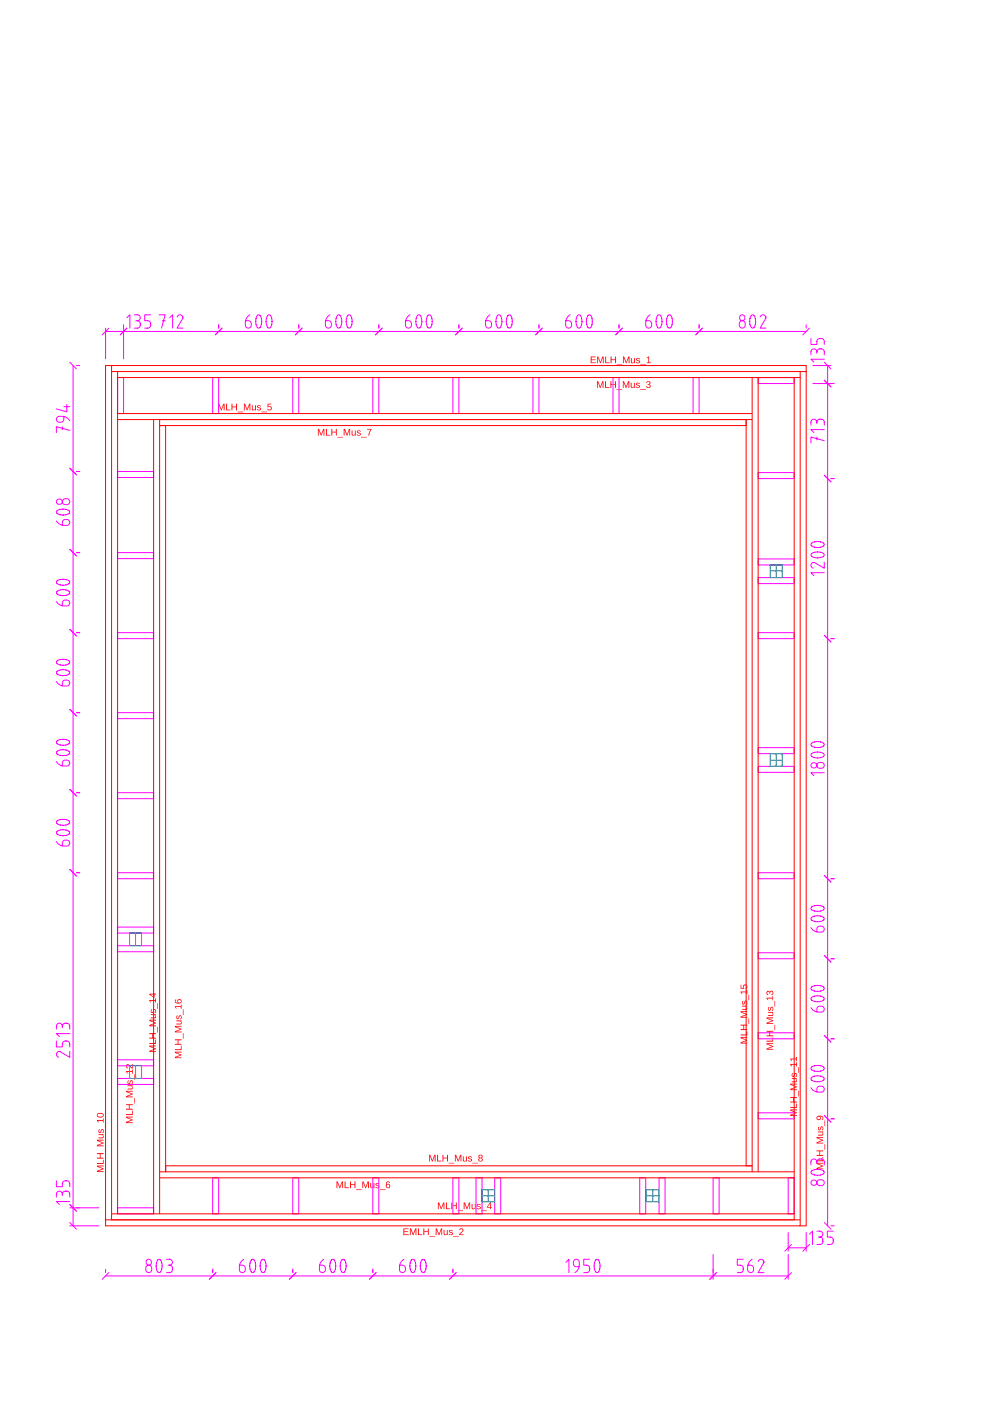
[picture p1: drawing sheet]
<svg xmlns="http://www.w3.org/2000/svg" width="297mm" height="420mm" viewBox="0 0 297 420" stroke-linecap="round" stroke-linejoin="round" font-family="sans-serif">
<path d="M31.6 109.6h210v2" fill="none" stroke="#f00" stroke-width=".3"/>
<path d="M178.9 114.3h.4l.6 1.7 .6-1.7h.4v2h-.3v-1.7l-.6 1.7h-.2l-.6-1.7v1.7h-.3zM181.4 114.3h.2v1.8h1v.2h-1.2zM183 114.3h.2v.9h1.1v-.9h.3v2h-.3v-.9h-1.1v.9h-.2zM184.8 116.7h1.7v.2h-1.7zM186.7 114.3h.3l.7 1.7 .6-1.7h.3v2h-.2v-1.7l-.7 1.7h-.1l-.7-1.7v1.7h-.2zM189 114.8h.3v1a.37 .37 0 0 0 .4 .4 .37 .37 0 0 0 .3-.5v-.9h.3v1.5h-.3v-.2a.52 .52 0 0 1-.6 .2 .52 .52 0 0 1-.4-.5zM190.8 114.9l.6-.1 .4 .3-.2 .1a.29 .29 0 0 0-.3-.3 .29 .29 0 0 0-.3 .2 .29 .29 0 0 0 .2 .3 .53 .53 0 0 1 .6 .7 .53 .53 0 0 1-.8 .2l-.5-.3 .5 .1a.34 .34 0 0 0 .5 0 .34 .34 0 0 0 0-.5 .34 .34 0 0 0-.5 0h-.1a.4 .4 0 0 1-.3-.3 .4 .4 0 0 1 .2-.4zM191.9 116.7h1.7v.2h-1.7zM193.8 114.5a.59 .59 0 0 1 1-.2 .59 .59 0 0 1-.2 1 .61 .61 0 0 1 .3 .9 .61 .61 0 0 1-1 .1l-.2-.5h.2a.42 .42 0 0 0 .5 .4 .42 .42 0 0 0 .3-.6 .42 .42 0 0 0-.6-.2v-.2a.38 .38 0 0 0 .6-.2 .38 .38 0 0 0-.3-.5 .38 .38 0 0 0-.5 .3h-.2z" fill="#f00"/>
<path d="M31.6 109.6v256" fill="none" stroke="#f00" stroke-width=".3"/>
<path d="M131.3 360.6h.3l.6 1.7 .7-1.7h.3v2h-.2v-1.7l-.7 1.7h-.2l-.6-1.7v1.7h-.2zM133.7 360.6h.2v1.8h1.1v.2h-1.3zM135.3 360.6h.3v.9h1v-.9h.3v2h-.3v-.9h-1v.9h-.3zM137.1 363h1.7v.2h-1.7zM139 360.6h.3l.7 1.7 .6-1.7h.3v2h-.2v-1.7l-.6 1.7h-.2l-.7-1.7v1.7h-.2zM141.4 361.1h.2v1a.37 .37 0 0 0 .4 .4 .37 .37 0 0 0 .3-.5v-.9h.3v1.5h-.2l-.1-.2a.52 .52 0 0 1-.5 .2 .52 .52 0 0 1-.4-.5zM143.1 361.2l.6-.1 .4 .3-.2 .1a.29 .29 0 0 0-.3-.3 .29 .29 0 0 0-.3 .2 .29 .29 0 0 0 .2 .3 .53 .53 0 0 1 .6 .7 .53 .53 0 0 1-.8 .2l-.4-.3 .5 .1a.34 .34 0 0 0 .4 0 .34 .34 0 0 0 0-.4 .34 .34 0 0 0-.5-.1 .4 .4 0 0 1-.4-.3 .4 .4 0 0 1 .2-.4zM144.2 363h1.7v.2h-1.7zM146.8 360.6h.3v1.4h.3v.2h-.3v.4h-.2v-.4h-1zM146.9 360.9l-.7 1.1h.7z" fill="#f00"/>
<path d="M31.6 365.6v2h208" fill="none" stroke="#f00" stroke-width=".3"/>
<path d="M100.9 354.3h.3l.7 1.7 .6-1.7h.3v2h-.2v-1.7l-.7 1.7h-.1l-.7-1.7v1.7h-.2zM103.3 354.3h.3v1.8h1v.2h-1.3zM104.9 354.3h.3v.9h1.1v-.9h.2v2h-.2v-.9h-1.1v.9h-.3zM106.7 356.7h1.7v.2h-1.7zM108.6 354.3h.4l.6 1.7 .6-1.7h.4v2h-.3v-1.7l-.6 1.7h-.2l-.7-1.7 .1 1.7h-.3zM111 354.8h.2v1a.37 .37 0 0 0 .5 .4 .37 .37 0 0 0 .3-.5v-.9h.2v1.5h-.2v-.2a.52 .52 0 0 1-.6 .2 .52 .52 0 0 1-.4-.5zM112.7 354.9l.7-.1 .3 .3-.2 .1a.29 .29 0 0 0-.2-.3 .29 .29 0 0 0-.4 .2 .29 .29 0 0 0 .2 .3 .53 .53 0 0 1 .6 .7 .53 .53 0 0 1-.8 .2l-.4-.3 .5 .1a.34 .34 0 0 0 .4 0 .34 .34 0 0 0 0-.5 .34 .34 0 0 0-.4 0h-.1a.4 .4 0 0 1-.3-.3 .4 .4 0 0 1 .1-.4zM113.8 356.7h1.7v.2h-1.7zM115.9 354.4l.6-.1 .4 .4-.7-.1-.3 .7a.64 .64 0 0 1 1 .2 .64 .64 0 0 1-.4 .9 .64 .64 0 0 1-.8-.6v-.8zM115.8 355.7a.45 .45 0 0 0 .9 0 .45 .45 0 0 0-.9 0z" fill="#f00"/>
<path d="M223.6 125.8v223.8" fill="none" stroke="#f00" stroke-width=".3"/>
<path d="M65.4 121.1h.3l.6 1.7 .7-1.7h.3v2h-.2v-1.8l-.7 1.8h-.2l-.6-1.8v1.8h-.2zM67.8 121.1h.3v1.7h1v.3h-1.3zM69.4 121.1h.3v.8h1.1v-.8h.2v2h-.2v-1h-1.1v1h-.3zM71.2 123.5h1.7v.1h-1.7zM73.1 121.1h.4l.6 1.7 .6-1.7h.4v2h-.3v-1.8l-.6 1.8h-.2l-.7-1.8v1.8h-.2zM75.5 121.5h.2v1a.37 .37 0 0 0 .4 .4 .37 .37 0 0 0 .3-.5v-.9h.3v1.6h-.2v-.3a.52 .52 0 0 1-.6 .3 .52 .52 0 0 1-.4-.5zM77.2 121.6l.7-.1 .3 .4h-.2a.29 .29 0 0 0-.2-.3 .29 .29 0 0 0-.4 .2 .29 .29 0 0 0 .2 .4 .53 .53 0 0 1 .6 .6 .53 .53 0 0 1-.8 .3l-.4-.4 .5 .2a.34 .34 0 0 0 .4-.1 .34 .34 0 0 0 0-.4 .34 .34 0 0 0-.4-.1h-.1a.4 .4 0 0 1-.3-.3 .4 .4 0 0 1 .1-.4zM78.3 123.5h1.7v.1h-1.7zM80.2 121.1h1.2v.2h-1v.6a.68 .68 0 0 1 1 .3 .68 .68 0 0 1-.4 1 .68 .68 0 0 1-.9-.6h.2a.45 .45 0 0 0 .7 .2 .45 .45 0 0 0 .1-.7 .45 .45 0 0 0-.7 0h-.3z" fill="#f00"/>
<path d="M223.6 349.6h1.8" fill="none" stroke="#f00" stroke-width=".3"/>
<path d="M128.6 346.3h.4l.6 1.7 .6-1.7h.4v2h-.3v-1.7l-.6 1.7h-.2l-.7-1.7 .1 1.7h-.3zM131 346.3h.3v1.8h1v.2h-1.3zM132.6 346.3h.3v.9h1.1v-.9h.3v2h-.3v-.9h-1.1v.9h-.3zM134.5 348.7h1.6v.2h-1.6zM136.4 346.3h.3l.6 1.7 .6-1.7h.4v2h-.2v-1.7l-.7 1.7h-.2l-.6-1.7v1.7h-.2zM138.7 346.8h.3v1a.37 .37 0 0 0 .4 .4 .37 .37 0 0 0 .3-.5v-.9h.2l.1 1.5h-.3v-.2a.52 .52 0 0 1-.6 .2 .52 .52 0 0 1-.4-.5zM140.4 346.9l.7-.1 .4 .3-.3 .1a.29 .29 0 0 0-.2-.3 .29 .29 0 0 0-.3 .2 .29 .29 0 0 0 .2 .3 .53 .53 0 0 1 .6 .7 .53 .53 0 0 1-.9 .2l-.4-.3 .5 .1a.34 .34 0 0 0 .5 0 .34 .34 0 0 0 0-.5 .34 .34 0 0 0-.5 0h-.1a.4 .4 0 0 1-.3-.3 .4 .4 0 0 1 .1-.4zM141.6 348.7h1.7v.2h-1.7zM143.6 346.4a.58 .58 0 0 1 .9 0 .58 .58 0 0 1-.2 .9 .58 .58 0 0 1 .2 .9 .58 .58 0 0 1-.9-.1 .58 .58 0 0 1 .1-.8l-.3-.3zM143.7 346.8a.37 .37 0 0 0 .7 0 .37 .37 0 0 0-.7 0zM143.6 347.8a.42 .42 0 0 0 .8 0 .42 .42 0 0 0-.8 0z" fill="#f00"/>
<path d="M225.4 349.6h-175.8v1.8" fill="none" stroke="#f00" stroke-width=".3"/>
<path d="M95.3 128.6h.3l.7 1.7 .6-1.7h.3v2h-.2v-1.7l-.6 1.7h-.2l-.7-1.7v1.7h-.2zM97.7 128.6h.3v1.8h1v.2h-1.3zM99.3 128.6h.3v.9h1.1v-.9h.2v2h-.2v-.9h-1.1v.9h-.3zM101.1 131h1.7v.2h-1.7zM103 128.6h.4l.6 1.7 .6-1.7h.4v2h-.3v-1.7l-.6 1.7h-.2l-.6-1.7v1.7h-.3zM105.4 129.1h.3v1a.37 .37 0 0 0 .4 .4 .37 .37 0 0 0 .3-.5v-.9h.2v1.5h-.2v-.2a.52 .52 0 0 1-.6 .2 .52 .52 0 0 1-.4-.5zM107.1 129.2l.7-.1 .3 .3-.2 .1a.29 .29 0 0 0-.2-.3 .29 .29 0 0 0-.3 .2 .29 .29 0 0 0 .1 .3 .53 .53 0 0 1 .7 .7 .53 .53 0 0 1-.9 .2l-.4-.3 .5 .1a.34 .34 0 0 0 .4 0 .34 .34 0 0 0 0-.4 .34 .34 0 0 0-.4-.1h-.1a.4 .4 0 0 1-.3-.3 .4 .4 0 0 1 .1-.4zM108.2 131h1.7v.2h-1.7zM110 128.6h1.4l-.7 2h-.3l.1-.4 .6-1.4h-1.1z" fill="#f00"/>
<path d="M47.8 127.6h1.8v223.8" fill="none" stroke="#f00" stroke-width=".3"/>
<path d="M244.7 348.7h2v.3h-1.7l1.7 .6v.2l-1.7 .6h1.7v.3h-2v-.4l1.8-.6-1.8-.6zM244.7 348h1.8v-1h.2v1.3h-2zM244.7 345h2v.3h-.9v1.1h.9v.2h-2v-.2h.9v-1.1h-.9zM247.1 343.1h.2v1.7h-.2zM244.7 341h2v.2h-1.7l1.7 .7v.2l-1.7 .6h1.7v.2h-2v-.3l1.8-.6-1.8-.7zM245.2 339.3h1.5v.3h-.2a.52 .52 0 0 1 .3 .6 .52 .52 0 0 1-.6 .4h-1v-.3h1a.37 .37 0 0 0 .4-.4 .37 .37 0 0 0-.5-.3h-.9zM245.4 337.9l.2-.1v.2a.29 .29 0 0 0-.3 .3 .29 .29 0 0 0 .2 .3 .29 .29 0 0 0 .3-.2 .53 .53 0 0 1 .7-.6 .53 .53 0 0 1 .3 .9l-.4 .4 .2-.5a.34 .34 0 0 0-.1-.5 .34 .34 0 0 0-.4 0 .34 .34 0 0 0-.1 .5v.1a.48 .48 0 0 1-.7 .2 .48 .48 0 0 1-.1-.7zM247.1 336h.2v1.7h-.2zM244.8 334.9a1.03 1.03 0 0 1 1.3-.4 1.03 1.03 0 0 1 .6 1.2l-.3 .2 .1-.8-.7-.3a.67 .67 0 0 1 0 1 .67 .67 0 0 1-.9 0 .67 .67 0 0 1-.1-.9zM244.9 335.3a.45 .45 0 0 0 .9 0 .45 .45 0 0 0-.9 0z" fill="#f00"/>
<path d="M223.6 125.8v1.8" fill="none" stroke="#f00" stroke-width=".3"/>
<path d="M29.1 349.5h2v.3h-1.8l1.8 .6v.2l-1.8 .7h1.8v.2h-2v-.4l1.7-.6-1.7-.6zM29.1 348.8h1.7v-1h.3v1.3h-2zM29.1 345.8h2v.3h-1v1.1h1v.3h-2v-.3h.8v-1.1h-.8zM31.5 344h.1v1.6h-.1zM29.1 341.8h2v.3l-1.8-.1 1.8 .7v.2l-1.8 .6h1.8v.3h-2v-.4l1.7-.6-1.7-.6zM29.5 340.2l1.6-.1v.3h-.3a.52 .52 0 0 1 .3 .6 .52 .52 0 0 1-.5 .4h-1.1v-.3h1a.37 .37 0 0 0 .4-.4 .37 .37 0 0 0-.5-.3h-.9zM29.7 338.7l.2-.1v.3a.29 .29 0 0 0-.3 .2 .29 .29 0 0 0 .2 .3 .29 .29 0 0 0 .4-.2 .53 .53 0 0 1 .6-.6 .53 .53 0 0 1 .3 .9l-.4 .4 .2-.5a.34 .34 0 0 0-.1-.5 .34 .34 0 0 0-.4 0 .34 .34 0 0 0-.1 .5v.1a.48 .48 0 0 1-.7 .3 .48 .48 0 0 1-.1-.8zM31.5 336.8h.1v1.7h-.1zM29.1 335.9h1.7v-.5h.3v1.3h-.3v-.5h-1.5l.3 .4h-.2zM29.2 334a1.01 1.01 0 0 1 1.2-.2 1.01 1.01 0 0 1 .6 1.1 1.01 1.01 0 0 1-1.3 .3 1.01 1.01 0 0 1-.6-1.1zM29.3 334.2v.1a.85 .85 0 0 0 .7 .7 .85 .85 0 0 0 .9-.4l-.1-.4-.3-.1z" fill="#f00"/>
<path d="M47.8 127.6h175.8" fill="none" stroke="#f00" stroke-width=".3"/>
<g fill="#f00">
<path d="M37.8 334.9h2v.2h-1.8l1.8 .7v.1l-1.8 .7h1.8v.2h-2v-.3l1.7-.7-1.7-.6zM37.8 334.1h1.8v-1h.2v1.3h-2zM37.8 331.2h2v.2h-.9v1.1h.9v.3h-2v-.3h.8v-1.1h-.8zM40.2 329.3h.2v1.7h-.2zM37.8 327.1h2v.3h-1.8l1.8 .6v.2l-1.8 .7 1.8-.1v.3h-2v-.4l1.7-.6-1.7-.6zM38.2 325.5h1.6v.2h-.3a.52 .52 0 0 1 .3 .6 .52 .52 0 0 1-.5 .4h-1.1v-.2h1a.37 .37 0 0 0 .4-.4 .37 .37 0 0 0-.5-.4h-.9zM38.4 324h.2v.2a.29 .29 0 0 0-.3 .2 .29 .29 0 0 0 .2 .4 .29 .29 0 0 0 .4-.2 .53 .53 0 0 1 .6-.6 .53 .53 0 0 1 .3 .8l-.4 .4 .2-.5a.34 .34 0 0 0 0-.4 .34 .34 0 0 0-.5 0 .34 .34 0 0 0 0 .4l-.1 .1a.48 .48 0 0 1-.7 .3 .48 .48 0 0 1-.1-.8zM40.2 322.2h.2v1.7h-.2zM37.8 321.2h1.8v-.5h.2v1.3h-.2v-.5h-1.6l.4 .4h-.3zM37.9 319.3a1.51 1.51 0 0 1 1.7 .9v-1.1h.2v1.4l-.9-.7a.46 .46 0 0 0-.6-.4 .46 .46 0 0 0-.2 .7l.2 .3-.5-.3z"/>
<path d="M236.9 332.7h2v.3h-1.8l1.8 .6v.2l-1.8 .6h1.8v.3h-2v-.4l1.7-.6-1.7-.6zM236.9 332h1.7v-1h.3v1.3h-2zM236.9 329h2v.3h-1v1.1h1v.2h-2v-.2h.8v-1.1h-.8zM239.2 327.1h.2v1.7h-.2zM236.9 325h2v.2h-1.8l1.8 .7v.2l-1.8 .6h1.8v.2h-2v-.3l1.7-.6-1.7-.7zM237.3 323.3h1.6v.3h-.3a.52 .52 0 0 1 .3 .6 .52 .52 0 0 1-.6 .4h-1v-.3h1a.37 .37 0 0 0 .4-.4 .37 .37 0 0 0-.5-.3h-.9zM237.5 321.9l.2-.1v.2a.29 .29 0 0 0-.3 .3 .29 .29 0 0 0 .2 .3 .29 .29 0 0 0 .3-.2 .53 .53 0 0 1 .7-.6 .53 .53 0 0 1 .3 .9l-.4 .4 .2-.5a.34 .34 0 0 0-.1-.5 .34 .34 0 0 0-.4 0 .34 .34 0 0 0-.1 .5v.1a.48 .48 0 0 1-.7 .2 .48 .48 0 0 1-.1-.7zM239.2 320h.2v1.7h-.2zM236.9 319.1h1.7v-.5h.3v1.2h-.3v-.5h-1.5l.3 .5h-.2zM236.9 317.5h1.7v-.5h.3v1.2h-.3v-.5h-1.5l.3 .5h-.2z"/>
<path d="M229.8 312.9h2v.2h-1.8l1.8 .6v.2l-1.8 .7h1.8v.2h-2v-.4l1.7-.6-1.7-.6zM229.8 312.1h1.7v-1h.3v1.3h-2zM229.8 309.1h2v.3h-1v1.1h1v.3h-2v-.3h.8v-1.1h-.8zM232.2 307.3h.1v1.7h-.1zM229.8 305.1h2v.3h-1.8l1.8 .6v.2l-1.8 .6h1.8v.3h-2v-.4l1.7-.6-1.7-.6zM230.2 303.5h1.6v.2h-.3a.52 .52 0 0 1 .3 .6 .52 .52 0 0 1-.6 .4h-1v-.3h1a.37 .37 0 0 0 .4-.4 .37 .37 0 0 0-.5-.3h-.9zM230.4 302l.2-.1v.3a.29 .29 0 0 0-.3 .2 .29 .29 0 0 0 .2 .3 .29 .29 0 0 0 .3-.1 .53 .53 0 0 1 .7-.7 .53 .53 0 0 1 .3 .9l-.4 .4 .2-.5a.34 .34 0 0 0-.1-.4 .34 .34 0 0 0-.4 0 .34 .34 0 0 0-.1 .4v.1a.48 .48 0 0 1-.7 .3 .48 .48 0 0 1-.1-.8zM232.2 300.2h.1v1.7h-.1zM229.8 299.2h1.7v-.5h.3v1.3h-.3v-.5h-1.5l.3 .4h-.2zM229.9 297.3l.5-.1 .3 .4a.61 .61 0 0 1 1-.4 .61 .61 0 0 1 0 1l-.5 .3v-.3a.42 .42 0 0 0 .4-.5 .42 .42 0 0 0-.5-.3 .42 .42 0 0 0-.2 .6h-.3a.38 .38 0 0 0-.2-.6 .38 .38 0 0 0-.5 .3 .38 .38 0 0 0 .4 .5v.2l-.5-.3z"/>
<path d="M222 311h2v.2h-1.8l1.8 .7v.2l-1.8 .6h1.8v.2h-2v-.3l1.7-.6-1.7-.6zM222 310.3h1.8v-1.1h.2v1.3h-2zM222 307.3h2v.3h-1v1h1v.3h-2v-.3h.8v-1h-.8zM224.4 305.4h.2v1.7h-.2zM222 303.3h2v.2h-1.8l1.8 .6v.2l-1.8 .7h1.8v.2h-2v-.3l1.7-.7-1.7-.6zM222.4 301.6h1.6v.2l-.3 .1a.52 .52 0 0 1 .3 .5 .52 .52 0 0 1-.5 .4h-1.1v-.2h1a.37 .37 0 0 0 .4-.4 .37 .37 0 0 0-.5-.3h-.9zM222.6 300.2l.2-.1v.2a.29 .29 0 0 0-.3 .3 .29 .29 0 0 0 .2 .3 .29 .29 0 0 0 .4-.2 .53 .53 0 0 1 .6-.6 .53 .53 0 0 1 .3 .8l-.4 .4 .2-.4a.34 .34 0 0 0-.1-.5 .34 .34 0 0 0-.4 0 .34 .34 0 0 0 0 .5h-.1a.48 .48 0 0 1-.7 .3 .48 .48 0 0 1-.1-.7zM224.4 298.3h.2v1.7h-.2zM222 297.4h1.8v-.5h.2v1.2h-.2v-.5h-1.6l.3 .5h-.2zM222 295.3h.2v1h.6a.68 .68 0 0 1 .3-1 .68 .68 0 0 1 1 .4 .68 .68 0 0 1-.6 .9v-.2a.45 .45 0 0 0 .2-.7 .45 .45 0 0 0-.7-.1 .45 .45 0 0 0 0 .7v.3l-1-.1z"/>
<path d="M44.7 313.6h2v.2h-1.7l1.7 .6v.2l-1.7 .7h1.7v.2h-2v-.3l1.8-.7-1.8-.6zM44.7 312.8h1.8v-1h.2v1.3h-2zM44.7 309.8h2v.3h-.9v1.1h.9v.3h-2v-.3h.9v-1.1h-.9zM47.1 308h.2v1.7h-.2zM44.7 305.8h2v.3h-1.7l1.7 .6v.2l-1.7 .6h1.7v.3h-2v-.4l1.8-.6-1.8-.6zM45.2 304.2h1.5v.2h-.2a.52 .52 0 0 1 .3 .6 .52 .52 0 0 1-.6 .4h-1v-.3h1a.37 .37 0 0 0 .4-.4 .37 .37 0 0 0-.5-.3h-.9zM45.4 302.7h.2v.2a.29 .29 0 0 0-.3 .2 .29 .29 0 0 0 .2 .3 .29 .29 0 0 0 .3-.1 .53 .53 0 0 1 .7-.7 .53 .53 0 0 1 .3 .9l-.4 .4 .2-.5a.34 .34 0 0 0-.1-.4 .34 .34 0 0 0-.4 0 .34 .34 0 0 0-.1 .4v.1a.48 .48 0 0 1-.7 .3 .48 .48 0 0 1-.1-.8zM47.1 300.9h.2v1.7h-.2zM44.7 299.9h1.8v-.5h.2v1.3h-.2v-.5h-1.5l.3 .4h-.2zM44.7 298h1.4v-.2h.2v.2h.4v.3h-.4v.9h-.2l-1.4-.9zM45 298.3l1.1 .7v-.7z"/>
<path d="M52.4 315.4h2v.3l-1.7-.1 1.7 .7v.2l-1.7 .6h1.7v.3h-2v-.4l1.7-.6-1.7-.6zM52.4 314.7h1.8v-1h.2v1.2h-2zM52.4 311.7h2v.3h-.9v1h.9v.3h-2v-.3h.9v-1h-.9zM54.8 309.8h.2v1.7h-.2zM52.4 307.7h2v.2h-1.7l1.7 .6v.2l-1.7 .7h1.7v.2h-2v-.3l1.7-.7-1.7-.6zM52.9 306h1.5v.2l-.2 .1a.52 .52 0 0 1 .2 .6 .52 .52 0 0 1-.5 .3h-1v-.2h1a.37 .37 0 0 0 .3-.4 .37 .37 0 0 0-.4-.3h-.9zM53.1 304.6l.1-.1 .1 .2a.29 .29 0 0 0-.3 .3 .29 .29 0 0 0 .2 .3 .29 .29 0 0 0 .3-.2 .53 .53 0 0 1 .6-.6 .53 .53 0 0 1 .3 .8l-.3 .4 .1-.4a.34 .34 0 0 0 0-.5 .34 .34 0 0 0-.5 0 .34 .34 0 0 0 0 .5 .48 .48 0 0 1-.7 .3 .48 .48 0 0 1-.1-.7zM54.8 302.7h.2v1.7h-.2zM52.4 301.8h1.8v-.5h.2v1.2h-.2v-.5h-1.5l.3 .5h-.3zM52.5 299.8l.3-.1-.1 .8 .7 .2a.64 .64 0 0 1 .2-1 .64 .64 0 0 1 .9 .4 .64 .64 0 0 1-.6 .8l-.6 .1a.73 .73 0 0 1-.8-.3 .73 .73 0 0 1 0-.9zM53.3 300.3a.45 .45 0 0 0 .9 0 .45 .45 0 0 0-.9 0z"/>
</g>
<g fill="none" stroke="#f0f" stroke-width=".3">
<path d="M31.6 98.4v9.2M31.6 99.4h210M32.6 98.4l-2 2M37 97.4v10.2M38 95.3l.9-.9v4M38 98.4l-2 2M40.3 94.4h.9a.89 .89 0 0 1 .8 .9 .89 .89 0 0 1-.8 .9M40.7 96.2h.5M41.2 96.2a1.13 1.13 0 0 1 .9 1.1 1.13 1.13 0 0 1-.9 1.1h-.9M45.2 94.4h-1.8v1.8h.9a1.13 1.13 0 0 1 .9 1.1 1.13 1.13 0 0 1-.9 1.1h-.9M47.7 94.4h1.8l-1.1 4M48.6 96.2h.9"/>
<path d="M50.9 95.3l.8-.9v4M53.1 95.1a.87 .87 0 0 1 1-.7 .87 .87 0 0 1 .7 1l-1.7 3h1.8M65.5 97.4v1M66.5 98.4l-2 2M74.9 94.4a2.88 2.88 0 0 0-1.1 3.7 1.07 1.07 0 0 0 1.6-.5 1.07 1.07 0 0 0-1-1.4h-.8M77.2 94.5a.83 .83 0 0 1 .9 .2 .83 .83 0 0 1 .2 .8v2.1l-.5 .7-.4 .1-.6-.8-.1-.9v-1.2zM80.4 94.5a.83 .83 0 0 1 .8 .2 .83 .83 0 0 1 .3 .8l-.1 2.1-.4 .7-.5 .1-.6-.8-.1-.9 .1-1.2zM89.5 97.4v1M90.5 98.4l-2 2M98.9 94.4a2.88 2.88 0 0 0-1.1 3.7 1.07 1.07 0 0 0 1.6-.5 1.07 1.07 0 0 0-1-1.4h-.8M101.2 94.5a.83 .83 0 0 1 .9 .2 .83 .83 0 0 1 .2 .8v2.1l-.5 .7-.4 .1-.6-.8-.1-.9v-1.2zM104.4 94.5a.83 .83 0 0 1 .8 .2 .83 .83 0 0 1 .3 .8l-.1 2.1-.4 .7-.5 .1-.6-.8-.1-.9 .1-1.2z"/>
<path d="M113.5 97.4v1M114.5 98.4l-2 2M122.9 94.4a2.88 2.88 0 0 0-1.1 3.7 1.07 1.07 0 0 0 1.6-.5 1.07 1.07 0 0 0-1-1.4h-.8M125.2 94.5a.83 .83 0 0 1 .9 .2 .83 .83 0 0 1 .2 .8v2.1l-.5 .7-.4 .1-.6-.8-.1-.9v-1.2zM128.4 94.5a.83 .83 0 0 1 .8 .2 .83 .83 0 0 1 .3 .8l-.1 2.1-.4 .7-.5 .1-.6-.8-.1-.9 .1-1.2zM137.5 97.4v1M138.5 98.4l-2 2M146.9 94.4a2.88 2.88 0 0 0-1.1 3.7 1.07 1.07 0 0 0 1.6-.5 1.07 1.07 0 0 0-1-1.4h-.8M149.2 94.5a.83 .83 0 0 1 .9 .2 .83 .83 0 0 1 .2 .8v2.1l-.5 .7-.4 .1-.6-.8-.1-.9v-1.2zM152.4 94.5a.83 .83 0 0 1 .8 .2 .83 .83 0 0 1 .3 .8l-.1 2.1-.4 .7-.5 .1-.6-.8-.1-.9 .1-1.2zM161.5 97.4v1M162.5 98.4l-2 2"/>
<path d="M170.9 94.4a2.88 2.88 0 0 0-1.1 3.7 1.07 1.07 0 0 0 1.6-.5 1.07 1.07 0 0 0-1-1.4h-.8M173.2 94.5a.83 .83 0 0 1 .9 .2 .83 .83 0 0 1 .2 .8v2.1l-.5 .7-.4 .1-.6-.8-.1-.9v-1.2zM176.4 94.5a.83 .83 0 0 1 .8 .2 .83 .83 0 0 1 .3 .8l-.1 2.1-.4 .7-.5 .1-.6-.8-.1-.9 .1-1.2zM185.5 97.4v1M186.5 98.4l-2 2M194.9 94.4a2.88 2.88 0 0 0-1.1 3.7 1.07 1.07 0 0 0 1.6-.5 1.07 1.07 0 0 0-1-1.4h-.8M197.2 94.5a.83 .83 0 0 1 .9 .2 .83 .83 0 0 1 .2 .8v2.1l-.5 .7-.4 .1-.6-.8-.1-.9v-1.2zM200.4 94.5a.83 .83 0 0 1 .8 .2 .83 .83 0 0 1 .3 .8l-.1 2.1-.4 .7-.5 .1-.6-.8-.1-.9 .1-1.2zM209.5 97.4v1M210.5 98.4l-2 2M221.9 96.4a1.01 1.01 0 0 1 1.5 .9 1.01 1.01 0 0 1-1.5 .8l-.3-.6zM224.7 96.4v.6a1 1 0 0 0 1.2 1.3l.5-1v-1.8a.82 .82 0 0 0-.3-.8 .82 .82 0 0 0-.9-.1l-.5 1.8"/>
<path d="M227.8 95.1a.87 .87 0 0 1 1.1-.7 .87 .87 0 0 1 .6 1l-1.7 3h1.8M241.6 97.4v1M242.6 98.4l-2 2M20.9 108.6l2 2M21.9 109.6v258M22.9 109.6h1M35.2 113.2h1.8v10.8h-1.8zM63.7 113.2h1.8v10.8h-1.8zM87.7 113.2h1.8v10.8h-1.8zM111.7 113.2h1.8v10.8h-1.8zM135.7 113.2h1.8v10.8h-1.8zM159.7 113.2h1.8v10.8h-1.8z"/>
<path d="M183.7 113.2h1.8v10.8h-1.8zM207.7 113.2h1.8v10.8h-1.8zM227.2 113.2h10.8v1.8h-10.8zM243.1 101.5v1.8h1.7v-.9a1.13 1.13 0 0 1 1.2-.9 1.13 1.13 0 0 1 1.1 .9v.9M243.6 115h6.5M243.6 109.6h5.5M244.8 105.5a.89 .89 0 0 0-.8-.9 .89 .89 0 0 0-.9 .9v.9M244.8 105.5a1.13 1.13 0 0 1 1.2-.9 1.13 1.13 0 0 1 1.1 .9v.9M244.8 105.5v.5M247.1 107.7h-4l.9 .9M247.1 108.6l2 2M247.1 114l2 2"/>
<path d="M248.1 109.6v258M18.7 128v.9M19.1 124.9v.8a1.04 1.04 0 0 1-1.5 1 1.04 1.04 0 0 1-.2-1.8 3 3 0 0 1 3.5 1.3M19.1 122h1.8M20 121.3v2.2l-3.1-.9M20.9 129.1l-4-1.1v1.7M244.8 126.6a.89 .89 0 0 0-.8-.9 .89 .89 0 0 0-.9 .9v.9M244.8 126.6a1.13 1.13 0 0 1 1.2-.9 1.13 1.13 0 0 1 1.1 .9v.9M244.8 126.6v.5M244.8 131.1v.8M247.1 132.2l-4-1.1v1.7M247.1 128.8h-4l.9 .9"/>
<path d="M16.9 156.2a2.88 2.88 0 0 0 3.7 1.1 1.07 1.07 0 0 0-.5-1.6 1.07 1.07 0 0 0-1.4 1v.8M17 153.3l1-.5 1.2-.1 1.2 .3 .5 .6-.2 .4-.6 .3-1.5 .1-1.5-.4-.2-.4zM18.9 149.8a1.06 1.06 0 0 1 1.5-.1 1.06 1.06 0 0 1 .2 1.4 1.06 1.06 0 0 1-1.4 .2 1.06 1.06 0 0 1-.3-1.5zM20.9 140.4l2 2M22.9 141.4h1M35.2 141.4h10.8v1.8h-10.8zM227.2 141.7h10.8v1.8h-10.8zM247.1 142.5l2 2M249.1 143.5h1M17 177.4l1-.5 1.2-.1 1.2 .3 .5 .6-.2 .4-.6 .3-1.5 .2-1.5-.5-.2-.4zM17 174.3l1-.5 1.2-.1 1.2 .3 .5 .6-.2 .4-.6 .3-1.5 .2-1.5-.5-.2-.4zM20.9 164.7l2 2"/>
<path d="M22.9 165.7h1M35.2 165.7h10.8v1.8h-10.8zM227.2 167.6h10.8v1.8h-10.8zM227.2 173.2h10.8v1.8h-10.8zM243.2 166.1l1-.5 1.2-.1 1.2 .3 .5 .6-.3 .4-.5 .3-1.5 .2-1.5-.5-.2-.4zM243.2 163l1-.5 1.2-.1 1.2 .3 .5 .6-.3 .4-.5 .3-1.5 .2-1.5-.5-.2-.4zM247.1 171.7h-4l.9 .9M247.1 168.6v1.8l-3-1.7a.87 .87 0 0 0-1 .6 .87 .87 0 0 0 .6 1.1M16.9 180.4a2.88 2.88 0 0 0 3.7 1.1 1.07 1.07 0 0 0-.5-1.6 1.07 1.07 0 0 0-1.4 .9v.9M17 198.3l1-.5 1.2-.1 1.2 .3 .5 .6-.2 .4-.6 .3-1.5 .2-1.5-.5-.2-.4zM20.9 188.7l2 2M22.9 189.7h1"/>
<path d="M35.2 189.7h10.8v1.8h-10.8zM227.2 189.7h10.8v1.8h-10.8zM247.1 190.5l2 2M249.1 191.5h1M16.9 204.4a2.88 2.88 0 0 0 3.7 1.1 1.07 1.07 0 0 0-.5-1.6 1.07 1.07 0 0 0-1.4 .9v.9M17.1 202.1l1.8 .5 1.2-.2 .7-.4a.83 .83 0 0 0-.2-.8 .83 .83 0 0 0-.8-.3h-1.5a1 1 0 0 0-1.3 1.1l.1 .1M20.9 212.7l2 2M22.9 213.7h1M35.2 213.7h10.8v1.8h-10.8zM16.9 228.4a2.88 2.88 0 0 0 3.7 1.1 1.07 1.07 0 0 0-.5-1.6 1.07 1.07 0 0 0-1.4 .9v.9M17 225.4l1-.5 1.2-.1 1.2 .3 .5 .6-.2 .4-.6 .3-1.5 .2-1.5-.5-.2-.4zM17 222.3l1-.5 1.2-.1 1.2 .3 .5 .6-.2 .4-.6 .3-1.5 .2-1.5-.5-.2-.4z"/>
<path d="M20.9 236.7l2 2M22.9 237.7h1M35.2 237.7h10.8v1.8h-10.8zM227.2 224.2h10.8v1.8h-10.8zM227.2 229.8h10.8v1.8h-10.8zM243.2 226.1l1-.5 1.2-.1 1.2 .3 .5 .6-.3 .4-.5 .3-1.5 .2-1.5-.5-.2-.4zM243.2 223l1-.5 1.2-.1 1.2 .3 .5 .6-.3 .4-.5 .3-1.5 .2-1.5-.5-.2-.4zM245.1 228.9a1.06 1.06 0 0 1 1.4-.2 1.06 1.06 0 0 1 .3 1.5 1.06 1.06 0 0 1-1.4 .1 1.06 1.06 0 0 1-.3-1.4zM247.1 231.7h-4l.9 .9M16.9 252.4a2.88 2.88 0 0 0 3.7 1.1 1.07 1.07 0 0 0-.5-1.6 1.07 1.07 0 0 0-1.4 .9v.9M17 249.4l1-.5 1.2-.1 1.2 .3 .5 .6-.2 .4-.6 .3-1.5 .2-1.5-.5-.2-.4zM17 246.3l1-.5 1.2-.1 1.2 .3 .5 .6-.2 .4-.6 .3-1.5 .2-1.5-.5-.2-.4z"/>
<path d="M20.9 260.7l2 2M22.9 261.7h1M35.2 261.7h10.8v1.8h-10.8zM35.2 278h10.8v1.8h-10.8zM227.2 261.7h10.8v1.8h-10.8zM243.1 278.2a2.88 2.88 0 0 0 3.7 1.1 1.07 1.07 0 0 0-.6-1.6 1.07 1.07 0 0 0-1.4 .9v.9M243.2 272.1l1-.5 1.2-.1 1.2 .3 .5 .6-.3 .4-.5 .3-1.5 .2-1.5-.5-.2-.4zM246.8 275.1l.3 .4-.1 .3-1 .5-1.5 .1-1.2-.5a.66 .66 0 0 1-.1-.7 .66 .66 0 0 1 .7-.4l1.5-.2 1.4 .5M247.1 262.5l2 2M249.1 263.5h1M35.2 283.6h10.8v1.8h-10.8zM227.2 285.7h10.8v1.8h-10.8z"/>
<path d="M243.2 299.2l1-.5 1.2-.1 1.2 .3 .5 .6-.3 .4-.5 .3-1.5 .2-1.5-.5-.2-.4zM243.2 296.1l1-.5 1.2-.1 1.2 .3 .5 .6-.3 .4-.5 .3-1.5 .2-1.5-.5-.2-.4zM247.1 286.5l2 2M249.1 287.5h1M16.9 312.2v1.8h1.8v-.9a1.13 1.13 0 0 1 1.1-.9 1.13 1.13 0 0 1 1.1 .9v.9M18.7 307.8a.89 .89 0 0 0-.9-.9 .89 .89 0 0 0-.9 .9v.8M18.7 307.8a1.13 1.13 0 0 1 1.1-1 1.13 1.13 0 0 1 1.1 1v.8M18.7 307.8v.4M20.9 315.3v1.8l-2.9-1.7a.87 .87 0 0 0-1.1 .6 .87 .87 0 0 0 .7 1.1M20.9 310h-4l.9 .9M35.2 317.8h10.8v1.8h-10.8zM227.2 309.7h10.8v1.8h-10.8z"/>
<path d="M243.1 302.2a2.88 2.88 0 0 0 3.7 1.1 1.07 1.07 0 0 0-.6-1.6 1.07 1.07 0 0 0-1.4 .9v.9M247.1 310.5l2 2M249.1 311.5h1M35.2 323.4h10.8v1.8h-10.8zM227.2 333.7h10.8v1.8h-10.8zM243.1 326.2a2.88 2.88 0 0 0 3.7 1.1 1.07 1.07 0 0 0-.6-1.6 1.07 1.07 0 0 0-1.4 .9v.9M243.2 323.2l1-.5 1.2-.1 1.2 .3 .5 .6-.3 .4-.5 .3-1.5 .2-1.5-.5-.2-.4zM243.2 320.1l1-.5 1.2-.1 1.2 .3 .5 .6-.3 .4-.5 .3-1.5 .2-1.5-.5-.2-.4zM247.1 334.5l2 2M249.1 335.5h1M16.9 354.1v1.8h1.8v-.9a1.13 1.13 0 0 1 1.1-.9 1.13 1.13 0 0 1 1.1 .9v.9M18.7 358.1a.89 .89 0 0 0-.9-.9 .89 .89 0 0 0-.9 .9v.9"/>
<path d="M18.7 358.1a1.13 1.13 0 0 1 1.1-.9 1.13 1.13 0 0 1 1.1 .9v.9M18.7 358.1v.5M63.7 353.2h1.8v10.8h-1.8zM87.7 353.2h1.8v10.8h-1.8zM111.7 353.2h1.8v10.8h-1.8zM135.7 353.2h1.8v10.8h-1.8zM142.7 353.2h1.8v10.8h-1.8zM148.3 353.2h1.8v10.8h-1.8zM191.7 353.2h1.8v10.8h-1.8zM197.5 353.2h1.8v10.8h-1.8zM213.7 353.2h1.8v10.8h-1.8zM236.2 353.2h1.8v10.8h-1.8z"/>
<path d="M243.2 351.3l1-.5 1.2-.1 1.2 .3 .5 .6-.3 .4-.5 .3-1.5 .2-1.5-.5-.2-.4zM244.8 348.5a.89 .89 0 0 0-.8-.9 .89 .89 0 0 0-.9 .9v.9M244.8 348.5a1.13 1.13 0 0 1 1.2-.9 1.13 1.13 0 0 1 1.1 .9v.9M244.8 348.5v.4M245.1 354.1a1.06 1.06 0 0 1 1.4-.2 1.06 1.06 0 0 1 .3 1.4 1.06 1.06 0 0 1-1.4 .2 1.06 1.06 0 0 1-.3-1.4zM20.9 360.3h-4l.9 .9M20.9 362.2h8.7M20.9 367.6h8.7M20.9 366.6l2 2M20.9 361.2l2 2M35.2 362.2h10.8v1.8h-10.8zM44 379.7a1.01 1.01 0 0 1 1.5 .8 1.01 1.01 0 0 1-1.5 .9l-.3-.6z"/>
<path d="M46.8 379.7l.5-1.8a.66 .66 0 0 1 .8-.2 .66 .66 0 0 1 .3 .7l.2 1.3M46.8 379.7l.3 1.5 .6 .5 .6-.5 .3-1.5M49.9 377.7h.9a.89 .89 0 0 1 .9 .8 .89 .89 0 0 1-.9 .9M50.4 379.4h.4M50.8 379.4a1.13 1.13 0 0 1 .9 1.1 1.13 1.13 0 0 1-.9 1.2h-.9M73.1 377.7a2.88 2.88 0 0 0-1.1 3.7 1.07 1.07 0 0 0 1.6-.6 1.07 1.07 0 0 0-1-1.4h-.8M74.9 379.7v.6a1 1 0 0 0 1.1 1.2l.5-1v-1.7a.82 .82 0 0 0-.3-.9 .82 .82 0 0 0-.9 0l-.4 1.8M78 379.7v.6a1 1 0 0 0 1.2 1.2l.5-1v-1.7a.82 .82 0 0 0-.4-.9 .82 .82 0 0 0-.9 0l-.4 1.8M97.1 377.7a2.88 2.88 0 0 0-1.1 3.7 1.07 1.07 0 0 0 1.6-.6 1.07 1.07 0 0 0-1-1.4h-.8M98.9 379.7v.6a1 1 0 0 0 1.1 1.2l.5-1v-1.7a.82 .82 0 0 0-.3-.9 .82 .82 0 0 0-.9 0l-.4 1.8M102 379.7v.6a1 1 0 0 0 1.2 1.2l.5-1v-1.7a.82 .82 0 0 0-.4-.9 .82 .82 0 0 0-.9 0l-.4 1.8M121.1 377.7a2.88 2.88 0 0 0-1.1 3.7 1.07 1.07 0 0 0 1.6-.6 1.07 1.07 0 0 0-1-1.4h-.8"/>
<path d="M122.9 379.7v.6a1 1 0 0 0 1.1 1.2l.5-1v-1.7a.82 .82 0 0 0-.3-.9 .82 .82 0 0 0-.9 0l-.4 1.8M126 379.7v.6a1 1 0 0 0 1.2 1.2l.5-1v-1.7a.82 .82 0 0 0-.4-.9 .82 .82 0 0 0-.9 0l-.4 1.8M169.6 378.5l.9-.8v4M173.6 379.9h-.9a1.04 1.04 0 0 1-.9-1.5 1.04 1.04 0 0 1 1.8-.2 3 3 0 0 1-1.3 3.5M176.7 377.7h-1.7v1.7h.9a1.13 1.13 0 0 1 .9 1.1 1.13 1.13 0 0 1-.9 1.2h-.9M178.1 379.7l.5-1.8a.66 .66 0 0 1 .7-.2 .66 .66 0 0 1 .4 .7l.2 1.3M178.1 379.7l.3 1.5 .6 .5 .5-.5 .4-1.5M213.7 376.2v7.5M222.8 377.7h-1.8v1.7h.9a1.13 1.13 0 0 1 .9 1.1 1.13 1.13 0 0 1-.9 1.2h-.9M225.4 377.7a2.88 2.88 0 0 0-1 3.7 1.07 1.07 0 0 0 1.6-.6 1.07 1.07 0 0 0-1-1.4h-.8M227.2 378.3a.87 .87 0 0 1 1.1-.6 .87 .87 0 0 1 .6 1l-1.7 3h1.8M236.2 369.6v5.6"/>
<path d="M236.2 376.2v7.5M236.2 374.2h5.4M237.2 373.2l-2 2M241.6 369.6v5.6M242.6 370.1l.9-.9v4M242.6 373.2l-2 2M244.9 369.2h.9a.89 .89 0 0 1 .8 .9 .89 .89 0 0 1-.8 .9M245.3 371h.5M245.8 371a1.13 1.13 0 0 1 .9 1.1 1.13 1.13 0 0 1-.9 1.1h-.9M247.1 366.6l2 2M249.1 367.6h1M249.8 369.2h-1.8v1.8h.9a1.13 1.13 0 0 1 .9 1.1 1.13 1.13 0 0 1-.9 1.1h-.9"/>
<path d="M31.6 382.7h204.6M31.6 380.7v1M32.6 381.7l-2 2M63.7 380.7v1M64.7 381.7l-2 2M87.7 380.7v1M88.7 381.7l-2 2M111.7 380.7v1M112.7 381.7l-2 2M135.7 380.7v1M136.7 381.7l-2 2M214.7 381.7l-2 2"/>
<path d="M237.2 381.7l-2 2"/>
<circle cx="222.5" cy="95.3" r=".84"/>
<circle cx="17.8" cy="150.4" r=".84"/>
<circle cx="244" cy="229.5" r=".84"/>
<circle cx="244" cy="354.6" r=".84"/>
<circle cx="44.6" cy="378.6" r=".84"/>
</g>
<g fill="none" stroke="#008080" stroke-width=".3">
<path d="M230.8 169.4h3.6v3.8h-3.6zM230.8 171.2h3.6M232.6 169.4v3.8M230.8 226h3.6v3.8h-3.6zM230.8 228h3.6M232.6 226v3.8M38.8 279.8h3.6v3.8h-3.6zM40.6 279.8v3.8M38.8 319.6h3.6v3.8h-3.6zM40.6 319.6v3.8M144.5 356.8h3.8v3.6h-3.8zM144.5 358.6h3.8"/>
<path d="M146.3 356.8v3.6M193.6 356.8h3.8v3.6h-3.8zM193.6 358.6h3.8M195.6 356.8v3.6"/>
</g>
<g fill="none" stroke="#f00" stroke-width=".3">
<path d="M33.4 109.6v256.2M33.4 111.4h208.2M35.2 113.2h204.6M35.2 111.4v252.6M225.4 113.2v238.2M227.2 113.2v238.2M238 113.2v252.6M239.8 111.4v256.2M35.2 125.8h190.2M35.2 124h190.2M46 125.8v238.2M47.8 125.8v238.2"/>
<path d="M47.8 351.4h190.2M47.8 353.2h190.2M31.6 365.8h208.2M33.4 364h204.6"/>
</g>
<g fill="#f00">
<path d="M177.1 106.9h1.5v.2h-1.3v.7h1.2v.2h-1.2v.7h1.3v.2h-1.5zM179 106.9h.3l.7 1.7 .6-1.7h.3v2h-.2v-1.7l-.6 1.7h-.2l-.7-1.7v1.7h-.2zM181.4 106.9h.3v1.8h1v.2h-1.3zM183 106.9h.3v.9h1.1v-.9h.2v2h-.2v-.9h-1.1v.9h-.3zM184.8 109.3h1.7v.2h-1.7zM186.7 106.9h.4l.6 1.7 .6-1.7h.4v2h-.3v-1.7l-.6 1.7h-.2l-.6-1.7v1.7h-.3zM189.1 107.4h.3v1a.37 .37 0 0 0 .4 .4 .37 .37 0 0 0 .3-.5v-.9h.2v1.5h-.2v-.2a.52 .52 0 0 1-.6 .2 .52 .52 0 0 1-.4-.5zM190.8 107.5l.7-.1 .3 .3-.2 .1a.29 .29 0 0 0-.2-.3 .29 .29 0 0 0-.3 .2 .29 .29 0 0 0 .1 .3 .53 .53 0 0 1 .7 .7 .53 .53 0 0 1-.9 .2l-.4-.3 .5 .1a.34 .34 0 0 0 .4 0 .34 .34 0 0 0 0-.5 .34 .34 0 0 0-.4 0h-.1a.4 .4 0 0 1-.3-.3 .4 .4 0 0 1 .1-.4zM191.9 109.3h1.7v.2h-1.7zM193.9 107.3l.7-.4v1.8h.5v.2h-1.3v-.2h.5v-1.5l-.4 .3z"/>
<path d="M120.9 368.4h1.5v.2h-1.2v.7h1.2v.2h-1.2v.7h1.3v.2h-1.6zM122.9 368.4h.3l.6 1.7 .7-1.7h.3v2h-.2v-1.8l-.7 1.8h-.2l-.6-1.8v1.8h-.2zM125.3 368.4h.3v1.8h1v.2h-1.3zM126.9 368.4h.3v.9h1v-.9h.3v2h-.3v-.9h-1v.9h-.3zM128.7 370.8h1.7v.2h-1.7zM130.6 368.4h.4l.6 1.7 .6-1.7h.3v2h-.2v-1.8l-.6 1.8h-.2l-.7-1.8v1.8h-.2zM133 368.9h.2v.9a.37 .37 0 0 0 .4 .4 .37 .37 0 0 0 .3-.4v-.9h.3v1.5h-.2v-.3a.52 .52 0 0 1-.6 .3 .52 .52 0 0 1-.4-.5zM134.7 369l.7-.1 .3 .3-.2 .1a.29 .29 0 0 0-.2-.4 .29 .29 0 0 0-.4 .3 .29 .29 0 0 0 .2 .3 .53 .53 0 0 1 .6 .6 .53 .53 0 0 1-.8 .3l-.4-.4 .5 .2a.34 .34 0 0 0 .4 0 .34 .34 0 0 0 0-.5 .34 .34 0 0 0-.4 0h-.1a.4 .4 0 0 1-.4-.3 .4 .4 0 0 1 .2-.4zM135.8 370.8h1.7v.2h-1.7zM137.8 368.5a.69 .69 0 0 1 1.1 .3 .69 .69 0 0 1-.6 .9l-.4 .5h1v.2h-1.3l.6-.9a.46 .46 0 0 0 .5-.6 .46 .46 0 0 0-.7-.2l-.4 .2z"/>
</g>
<path d="M241.6 111.6v256h-2" fill="none" stroke="#f00" stroke-width=".3"/>
</svg>
